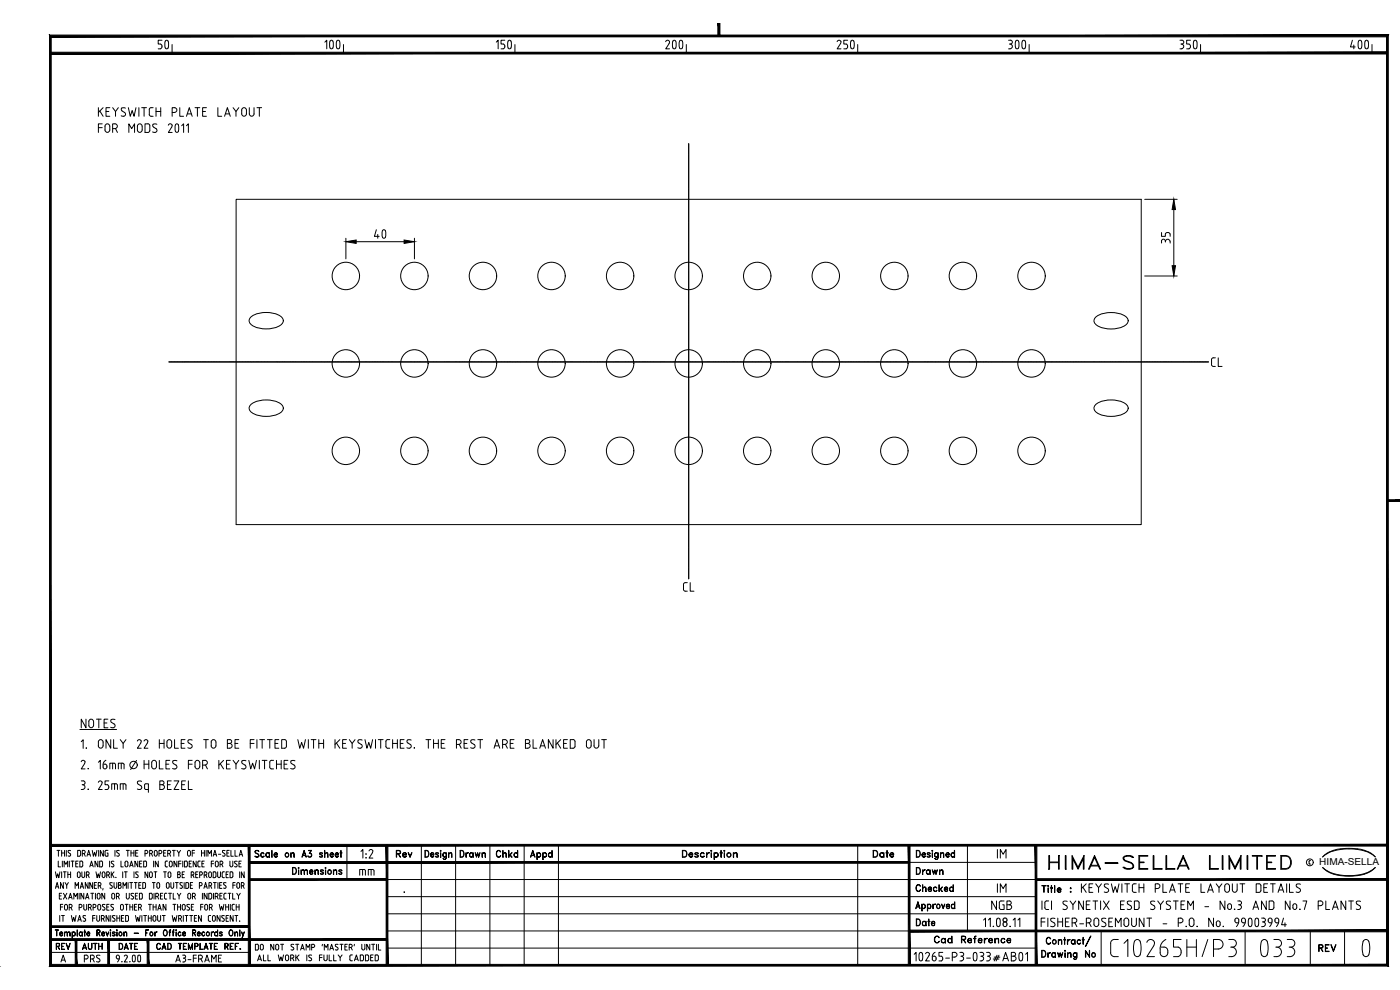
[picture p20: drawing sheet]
<svg xmlns="http://www.w3.org/2000/svg" width="420mm" height="297mm" viewBox="0 0 420 297" stroke-linecap="round" stroke-linejoin="round" font-family="sans-serif">
<defs><g id="words">
<g font-size="11.9">
<text x="42.3" y="18.3">50</text>
<text x="92.1" y="18.3">100</text>
<text x="145.3" y="18.3">150</text>
<text x="194.7" y="18.3">200</text>
<text x="248.4" y="18.3">250</text>
<text x="297.7" y="18.3">300</text>
<text x="351" y="18.3">350</text>
<text x="400.8" y="18.3">400</text>
<text x="107.6" y="75.1">40</text>
</g>
<text font-size="7.9" x="314" y="262.1">HIMA-SELLA LIMITED</text>
<g font-size="6.2">
<text x="28.6" y="225.8">ONLY 22 HOLES TO BE FITTED WITH KEYSWITCHES. THE REST ARE BLANKED OUT</text>
<text x="22.9" y="231.8">2.</text>
<text x="28.6" y="232.1">16mm HOLES FOR KEYSWITCHES</text>
<text x="323.5" y="269.2">KEYSWITCH PLATE LAYOUT DETAILS</text>
</g>
<g font-size="5.7">
<text x="28.6" y="36">KEYSWITCH PLATE LAYOUT</text>
<text x="352.4" y="74.4" transform="rotate(-90 352.4 74.4)">35</text>
<text x="362.7" y="111.1">CL</text>
<text x="204.3" y="178.5">CL</text>
<text x="23.3" y="238.1">3.</text>
<text x="158.4" y="258.9">Appd</text>
<text x="298.4" y="258.6">IM</text>
<text x="298.4" y="268.8">IM</text>
<text x="296.7" y="274.1">NGB</text>
<text x="311.9" y="274.1">ICI SYNETIX ESD SYSTEM - No.3 AND No.7 PLANTS</text>
</g>
<g font-size="5.3">
<text x="118.2" y="258.6">Rev</text>
<text x="137.2" y="258.6">Drawn</text>
<text x="148.2" y="258.6">Chkd</text>
<text x="261.1" y="258.6">Date</text>
<text x="274.1" y="263.5">Drawn</text>
<text x="274.1" y="268.8">Checked</text>
<text x="274.1" y="279">Date</text>
<text x="394.8" y="286.8">REV</text>
<text x="24.3" y="290">PRS</text>
<text x="51.9" y="290">A3-FRAME</text>
</g>
<g font-size="4.9">
<text x="106.9" y="263.9">mm</text>
<text x="15.9" y="286.1">REV</text>
<text x="24" y="286.1">AUTH</text>
<text x="34.9" y="286.1">DATE</text>
<text x="279.4" y="284">Cad Reference</text>
</g>
<text font-size="4.4" x="27.2" y="225.8" transform="rotate(-90 27.2 225.8)">1.</text>
<text font-size="2.9" x="395.9" y="259.6">HIMA-SELLA</text>
<text font-size="2.6" x="120.3" y="268.8">.</text>
</g></defs>
<!-- layer: 00-DRG_FRAME -->
<g fill="none" stroke="#000" stroke-width=".3">
<path d="M17.1 255.2h.9M17.5 258.4v1.7h.7M17.5 255.2v1.7M18.5 255.2v1.7M18.5 255.9h.9M18.7 258.4v1.7M19.4 255.2v1.7M19.9 255.2v1.7M20.6 255.8l.4 .3a.45 .45 0 0 1 .1 .7 .45 .45 0 0 1-.7 0M20.8 258.4v1.7M21.2 255.2h-.7l.1 .6M21.3 258.4h.9"/>
<path d="M21.8 258.4v1.7M22.7 259.2h.6M23.4 258.4h-.7v1.7h.7M23.8 255.1l.4 .4-.1 1.2-.8 .2v-1.7h.5M24.5 258.3l.3 .4v1.2l-.8 .2v-1.7h.5M24.7 256.1h.4M25.1 256.1l.4-.2v-.5l-.8-.2v1.7M25.2 256.1l.4 .8M26.1 256.9l.5-1.7 .6 1.7M26.3 256.4h.7M27.1 259.6h.7M27.7 255.2l.3 1.7 .4-1.2 .3 1.2 .4-1.7"/>
<path d="M29.4 258.4v1.7l-.9-1.7v1.7M29.6 255.2v1.7M30.4 258.3l.4 .4-.1 1.2-.8 .2v-1.7h.5M31 255.2v1.7l-.9-1.7v1.7M31.9 255.1l-.4 .4 .1 1.2 .8 .2v-1h-.3M31.9 255.2h.5M32.9 258.4v1.7M33.6 259l.4 .3M34 259.3a.45 .45 0 0 1 .1 .7 .45 .45 0 0 1-.7 0M34.2 258.5l-.7-.1 .1 .6M34.5 255.2v1.7M35 256.8l.4 .1"/>
<path d="M35.8 255.2h-.5l-.3 .2 .1 .3 .7 .7-.3 .5M36.3 258.4v1.7h.7M37.5 259.6a.44 .44 0 0 0 .4 .5 .44 .44 0 0 0 .5-.5M37.9 255.2h.9M38.4 255.2v1.7M38.4 258.8a.44 .44 0 0 0-.5-.4 .44 .44 0 0 0-.4 .4v.8M38.4 258.9v.7M39.1 259.6h.7M39.3 255.2v1.7M39.3 255.9h.9M40.2 255.2v1.7M40.7 255.9h.5"/>
<path d="M41.4 258.4v1.7l-.9-1.7v1.7M41.4 255.2h-.7v1.7h.7M41.9 259.2h.5M42.6 258.4h-.7v1.7h.7M43.5 256.1h.4M43.6 258.3l.4 .4-.1 1.2-.8 .2v-1.7h.5M43.9 256.1l.4-.2v-.5l-.8-.2v1.7M44.9 256.1h.4M45.3 256.1l.4-.2v-.5l-.8-.2v1.7M45.4 256.1l.4 .8M46.1 258.4v1.7M46.5 255.2a.46 .46 0 0 1 .7 .4v.8a.44 .44 0 0 1-.5 .5 .44 .44 0 0 1-.4-.5z"/>
<path d="M47.5 258.4v1.7l-.9-1.7v1.7M47.7 256.1h.5M48.1 256.1l.4-.2v-.5l-.8-.2v1.7M49.1 255.9h.5M49.8 255.2h-.7v1.7h.7M49.9 258.3l-.3 .2v1.2l.3 .4M49.9 258.4h.4M50.3 256.1h.5M50.8 256.1l.3-.2v-.5l-.8-.2v1.7M50.8 259.6a.44 .44 0 0 0 .4 .5 .44 .44 0 0 0 .5-.5M50.8 259.6v-.8a.44 .44 0 0 1 .4-.4 .44 .44 0 0 1 .5 .4v.8M50.9 256.1l.3 .8"/>
<path d="M51.7 255.2h.9M52.2 255.2v1.7M53.1 258.4v1.7l-.9-1.7v1.7M53.1 255.2l.6 .7v1M53.6 259.2h.7M54.2 255.2l-.5 .7M54.3 258.4h-.7v1.7M54.8 258.4v1.7M55.9 258.3l.3 .4M55.9 258.4h-.5v1.7l.6-.1 .2-.3M56.2 258.7v1M56.5 255.2l.6 .2 .1 1a.44 .44 0 0 1-.5 .5 .44 .44 0 0 1-.4-.5z"/>
<path d="M56.8 259.2h.5M57.5 258.4h-.7v1.7h.7M57.7 255.9h.7M58.4 255.2h-.7v1.7M58.9 258.4v1.7l-.9-1.7v1.7M59.4 259.7l.1 .3 .6 .1M59.4 258.7v1M59.7 258.3l-.3 .4M59.7 258.4h.4M60.5 255.2v1.7M60.5 255.9h.8M60.6 259.2h.5"/>
<path d="M61.3 258.4h-.7v1.7h.7M61.3 255.2v1.7M61.9 255.2v1.7M62.4 256.9v-1.7l.5 .9 .6-.9v1.7M63.4 259.2h.7M64 256.9l.5-1.7 .5 1.7M64.1 258.4h-.7v1.7M64.2 256.4h.7M64.6 259.6a.44 .44 0 0 0 .5 .5 .44 .44 0 0 0 .4-.5M64.6 259.6v-.8a.44 .44 0 0 1 .5-.4 .44 .44 0 0 1 .4 .4v.8M65.6 256.3h.7M66 259.3h.5"/>
<path d="M66.5 259.3l.3-.2v-.5l-.8-.2v1.7M66.5 259.3l.4 .8M67.5 255.2h-.4l-.3 .2v.3l.6 .4a.45 .45 0 0 1 0 .7 .45 .45 0 0 1-.6 0M68.1 255.9h.5M68.8 255.2h-.7v1.7h.7M69 259.6a.44 .44 0 0 0 .4 .5 .44 .44 0 0 0 .5-.5M69 258.4v1.2M69.3 255.2v1.7h.7M69.9 258.4v1.2M70.5 255.2v1.7h.7M70.6 259l.4 .3M71 259.3a.45 .45 0 0 1 .1 .7 .45 .45 0 0 1-.7 0"/>
<path d="M71.2 258.5l-.7-.1 .1 .6M71.7 259.2h.5M71.8 256.9l.5-1.7 .5 1.7M71.9 256.4h.7M72.4 258.4h-.7v1.7h.7M76.7 255.2h.6l.4 .2-.4-.2-.7 .2 .1 .4 .8 .4 .2 .4v.3l-.4 .3-.8-.3 .4 .2 .7-.2-.1-.6-.9-.5zM78.5 255.9l.4-.1 .3 .4-.1-.2a.54 .54 0 0 0-.8 .5 .54 .54 0 0 0 .8 .5l.1-.1a.64 .64 0 0 1-1 0 .64 .64 0 0 1 .3-1zM80 255.9l.5-.1 .3 .3-.3-.2a.58 .58 0 0 0-.7 .6 .58 .58 0 0 0 .7 .6l.3-.2a.64 .64 0 0 1-1 0 .64 .64 0 0 1 .2-1zM80.8 255.8l.1 1.4zM81.6 255.2v2zM82.3 256.4h.9l-.1-.4a.54 .54 0 0 0-.8 .5 .54 .54 0 0 0 .8 .5l.2-.1a.59 .59 0 0 1-.9 .1 .59 .59 0 0 1-.1-.8 .59 .59 0 0 1 .9-.2l.1 .5h-1M87.3 255.8l.1 1.4z"/>
<path d="M87.6 255.9h.6l.1 1.3-.2-1.2-.3-.1-.4 .3zM90.8 256.7h1M90.8 256.6h.9M91.3 255.2l.6 2-.6-1.8-.7 1.8zM92.5 256.9l.2 .2M92.9 255.9a.64 .64 0 0 1 .6 1 .64 .64 0 0 1-1.1-.1l.2 .2a.62 .62 0 0 0 .9-.3M93.2 256l.3 .5-.3 .6M93.4 255.2h-.8h.9l-.6 .8M93.4 255.2l-.6 .8 .5 .1 .2 .3M96 257h.7M96 256.2l.8 .6-.3 .4-.6-.3 .2 .2M96 256h.7"/>
<path d="M96.1 255.9v.4M96.6 255.9l.2 .2-.3-.3-.6 .3 .8 .6M96.6 256.6v.5M97.4 255.2l.1 2zM97.7 255.9h.6l.1 1.3-.1-1.2-.4-.1-.4 .3zM99.1 256.4h.9l-.1-.4a.54 .54 0 0 0-.8 .5 .54 .54 0 0 0 .8 .5l.2-.1a.59 .59 0 0 1-.9 .1 .59 .59 0 0 1 0-.9 .59 .59 0 0 1 .8-.1l.1 .5h-1M100.6 256.4h.9l-.1-.4a.54 .54 0 0 0-.8 .5 .54 .54 0 0 0 .8 .5l.2-.1a.59 .59 0 0 1-.8 .1 .59 .59 0 0 1-.1-.9 .59 .59 0 0 1 .8-.1l.1 .5h-1M102 255.8l.6 .1zM102.3 255.2l.1 2zM104.1 253.6v10.3M126.4 253.6v36M127.6 255.2a1.04 1.04 0 0 1 1.1 1 1.04 1.04 0 0 1-1.1 1z"/>
<path d="M127.6 255.2a.94 .94 0 0 1 1.1 1 .94 .94 0 0 1-1.1 .9zM129.3 256.4h.8l-.1-.4a.55 .55 0 0 0-.7 .5 .55 .55 0 0 0 .7 .5l.2-.1a.59 .59 0 0 1-.8 0 .59 .59 0 0 1-.1-.8 .59 .59 0 0 1 .8-.1l.1 .5h-.9M130.8 257h.8M130.8 256.2l.8 .6-.3 .4-.6-.3 .2 .2M130.8 256h.8M130.9 255.9v.4M131.5 255.9l.1 .2-.3-.3-.6 .3 .9 .6M131.5 256.6v.5M132.2 255.2l.1 .2zM132.2 255.2h.1M132.2 255.8l.1 1.4zM133.1 255.9l.4-.1 .4 .3-.4-.2a.58 .58 0 0 0-.5 .6 .58 .58 0 0 0 .5 .6l.4-.2a.64 .64 0 0 1-1 0 .64 .64 0 0 1 .2-1z"/>
<path d="M133.9 255.8l.1 1.5-.3 .5-.4 .1-.3-.3 .5 .2 .4-.5zM134.6 255.8l.1 1.4zM135 255.9h.6v1.3l-.1-1.2-.4-.1-.4 .3zM136.7 253.6v36M147 253.6v36M157.3 253.6v36M167.6 253.6v36M204.8 255.2h.7a1.1 1.1 0 0 1 .7 1 1.1 1.1 0 0 1-.7 1h-.7zM204.9 255.2a.98 .98 0 0 1 1.1 .7 .98 .98 0 0 1-.5 1.2h-.6zM206.8 256.4h1l-.1-.4a.56 .56 0 0 0-.8 .1 .56 .56 0 0 0 .1 .8 .56 .56 0 0 0 .8-.1 .65 .65 0 0 1-1.1 0 .65 .65 0 0 1 .5-1l.6 .2 .1 .5h-1.1M208.6 257h.9M208.6 256.2l1 .6-.4 .4-.7-.3 .2 .2"/>
<path d="M208.6 256h.9M208.7 255.9v.4M209.4 255.9l.2 .2-.4-.3-.7 .3 1 .6M209.4 256.6v.5M210.3 256.1l.4-.3 .5 .1 .1 .3-.1-.2a.56 .56 0 0 0-.8 .1 .56 .56 0 0 0 .1 .8 .56 .56 0 0 0 .8-.1 .57 .57 0 0 1-.8 .4 .57 .57 0 0 1-.3-.8zM212 255.8l.1 1.4zM212.2 256.1l.7-.3-.8 .6zM213.3 255.2l.3 .1-.2 .1zM213.4 255.2h.1M213.4 255.8l.1 1.4zM214.3 255.8l.1 2.1zM214.4 256.1a.65 .65 0 0 1 1-.1 .65 .65 0 0 1 0 1 .65 .65 0 0 1-1-.1l.4 .2a.59 .59 0 0 0 .7-.6 .59 .59 0 0 0-.7-.6z"/>
<path d="M216 255.8l.7 .1zM216.3 255.2l.2 2zM217.2 255.2l.3 .1-.2 .1zM217.3 255.2h.1M217.3 255.8l.1 1.4zM220.1 255.8l.1 1.4zM220.2 256.2l.5-.4 .4 .1 .2 1.3-.2-1.2-.4-.1zM257.4 253.6v36M272.9 258.7h38M275 255.2a1.04 1.04 0 0 1 1.2 1 1.04 1.04 0 0 1-1.2 1zM275.1 255.2a.94 .94 0 0 1 1 1 .94 .94 0 0 1-1 .9zM276.8 256.4h.8v-.4a.55 .55 0 0 0-.8 .5 .55 .55 0 0 0 .8 .5l.1-.1a.6 .6 0 0 1-.8 .1 .6 .6 0 0 1-.1-.9 .6 .6 0 0 1 .8-.1l.1 .5h-.9"/>
<path d="M278.3 257h.8M278.3 256.2l.9 .6-.4 .4-.6-.3 .2 .2M278.3 256h.8M278.4 255.9v.4M279 255.9l.2 .2-.4-.3-.6 .3 .9 .6M279 256.6v.5M279.7 255.2l.2 .1-.1 .1zM279.8 255.2h.1M279.8 255.8v1.4zM280.7 255.9l.4-.1 .4 .3-.4-.2a.58 .58 0 0 0-.6 .6 .58 .58 0 0 0 .6 .6l.4-.2a.64 .64 0 0 1-1 0 .64 .64 0 0 1 .2-1zM281.5 255.8l.1 1.5-.3 .5-.4 .1-.4-.3 .6 .2 .4-.5zM282.2 255.8l.1 1.4z"/>
<path d="M282.6 255.9h.6l.1 1.3-.2-1.2-.4-.1-.4 .3zM284 256.4h.8l-.1-.4a.55 .55 0 0 0-.8 .5 .55 .55 0 0 0 .8 .5l.2-.1a.59 .59 0 0 1-.8 0 .59 .59 0 0 1-.1-.8 .59 .59 0 0 1 .8-.1l.1 .5h-.9M285.6 255.9l.5-.1 .3 .3-.3-.2a.58 .58 0 0 0-.6 .6 .58 .58 0 0 0 .6 .6l.3-.2a.64 .64 0 0 1-1 0 .64 .64 0 0 1 .2-1zM286.4 255.2l.1 2zM290.3 253.6v25.7M393.3 258.2l-.4 .3v.7l.4 .1M400 255.4l-1.6 .6-1.5 1.1 1.4-1.1M400 255.4a18.2 18.2 0 0 1 9.7 0M402.4 254.7l-1.7 .3-2.4 1M402.4 254.7h4.9M407.3 254.7l1.7 .3 2.4 1M409.7 255.4l1.6 .6 1.4 1.1-1.3-1.1"/>
<path d="M16.6 279l.9 .1zM16.6 261.6l.4 1.7 .3-1.1 .4 1.1 .3-1.7M16.6 266.6l.5-1.8 .6 1.8M16.8 266.1h.7M17 279.1l.1 1.7zM17.8 268.8h.5M17.9 274.7v1.7M18.1 272.1h.7M18.5 274.7h.8M18.5 261.6v1.7M18.5 268h-.7v1.8h.7M18.8 271.3h-.7v1.8"/>
<path d="M18.9 274.7v1.7M19 264.8v1.8l-.8-1.8v1.8M19 261.6h.9M19 268l1.1 1.8M19.2 260.1v-1.7l.6 .9 .5-.9v1.7M19.3 279.6l.1 1.2zM19.4 261.6v1.7M19.5 264.8l.5 .8v1M19.6 271.4a.46 .46 0 0 1 .7 .4l-.1 .8a.44 .44 0 0 1-.4 .5 .44 .44 0 0 1-.4-.5zM19.6 279.7h.6v1.1l-.1-1-.3-.1-.4 .3zM20.1 268l-1.1 1.8M20.4 261.6v1.7"/>
<path d="M20.4 262.4h.8M20.4 279.7h.6v1.1l-.1-1-.3-.1-.4 .3zM20.5 264.8l-.5 .8M20.6 269.8l.5-1.8 .6 1.8M20.8 269.3h.7M20.8 272.3h.4M21.2 261.6v1.7M21.2 272.3l.4-.2v-.5l-.8-.3v1.8M21.3 272.3l.4 .8M21.4 274.7l.4 1.7 .3-1.1 .4 1.1 .3-1.7M21.6 279.6l.1 1.9zM21.9 279.7a.54 .54 0 0 1 .7 .6 .54 .54 0 0 1-.9 .3l.3 .1a.53 .53 0 0 0 .6-.5 .53 .53 0 0 0-.6-.5l-.3 .2z"/>
<path d="M22.2 269.8v-1.8l.5 1 .5-1v1.8M22.5 266.6v-1.8l.6 1 .5-1v1.8M23.1 279l.1 1.8zM23.3 276.4l.6-1.7 .5 1.7M23.5 276h.7M23.7 268v1.8M23.7 272.3h.5M24 279.7l.3-.1 .3 .3-.3-.2a.53 .53 0 0 0-.5 .5 .53 .53 0 0 0 .5 .5l.3-.1a.58 .58 0 0 1-.9 0 .58 .58 0 0 1 .3-.9zM24 262.1v-.3a.39 .39 0 0 0-.4-.2 .39 .39 0 0 0-.3 .2v1.3a.39 .39 0 0 0 .3 .2 .39 .39 0 0 0 .4-.2v-.3M24.1 266.6l.5-1.8 .5 1.8M24.1 262.1v.8M24.2 272.3l.4-.2v-.5l-.9-.3v1.8"/>
<path d="M24.2 266.1h.7M24.6 261.6v1.5a.39 .39 0 0 0 .4 .2 .39 .39 0 0 0 .3-.2l.1-1.5M24.6 279.6l.1 1.2zM25.1 275.4l.4 .3M25.1 268v1.8l-.8-1.8v1.8M25.1 271.3v1.3a.44 .44 0 0 0 .5 .5 .44 .44 0 0 0 .4-.5v-1.3M25.2 279.6l.5 .1zM25.4 279l.1 1.8zM25.5 275.7a.45 .45 0 0 1 .1 .6 .45 .45 0 0 1-.7 0M25.7 269.8l.5-1.8 .5 1.8M25.7 274.8h-.7l.1 .6M25.8 269.3h.7"/>
<path d="M25.9 262.6l.8-.3-.1-.7h-.7v1.7M26.4 264.8v1.8l-.8-1.8v1.8M26.4 262.6l.4 .7M26.5 272.3h.5M26.9 260.1l.6-1.7 .5 1.7M27 272.3l.4-.2v-.5l-.9-.3v1.8M27.1 272.3l.3 .8M27.2 268h.9M27.7 268v1.8M27.8 264.8v1.8l-.9-1.8v1.8M27.8 275.5h.7M27.9 272.3h.5"/>
<path d="M28.3 265.6h.5M28.4 272.3l.3-.2v-.5l-.8-.3v1.8M28.5 274.7h-.7v1.7M28.6 268v1.8M28.8 261.6l.3 1.7 .4-1.1 .3 1.1 .4-1.7M29 264.8h-.7v1.8h.7M29 274.7v1.2a.44 .44 0 0 0 .5 .5 .44 .44 0 0 0 .4-.5M29.1 279.9l.8-.1v-.6l-.8-.1v1.7v-1.8l.8 .1v.8l-.8 .1M29.4 268.1l.6 .2v1a.44 .44 0 0 1-.4 .5 .44 .44 0 0 1-.4-.5zM29.5 265.8h.4M29.5 280l.5 .8-.4-.8M29.6 271.4a.46 .46 0 0 1 .6 .4v.8a.44 .44 0 0 1-.4 .5 .44 .44 0 0 1-.5-.5z"/>
<path d="M29.9 264.8l.4 .5-.4 .5M29.9 264.8h-.4v1.8M29.9 274.7v1.3M30 265.8l.3 .8M30.4 275.7h.5M30.9 274.7l.4 .5-.4 .4M30.9 261.6l.5 .2v1.3a.39 .39 0 0 1-.3 .2 .39 .39 0 0 1-.4-.2v-1zM30.9 274.7h-.5v1.7M30.9 266.6l-.1 .4M30.9 272l.4 .3M31 275.7l.3 .7M31.3 272.3a.45 .45 0 0 1 .1 .7 .45 .45 0 0 1-.7 0"/>
<path d="M31.4 268v1.8l-.8-1.8v1.8M31.5 271.4h-.7l.1 .6M31.8 279.6l.4 1.1 .5-1.1-.5 1.2zM32 262.6l.8-.3-.2-.7h-.6v1.7M32 272.1h.6M32.5 262.6l.4 .7M32.7 274.7v1.7l-.9-1.7v1.7M32.7 271.3h-.7v1.8h.7M33 264.9h.7M33 264.9l.1 .6M33.1 279l.1 .3zM33.1 279.1h.1"/>
<path d="M33.1 279.6l.1 1.2zM33.1 265.5l.4 .3a.44 .44 0 0 1 .1 .6 .44 .44 0 0 1-.6 0M33.2 274.7v1.7M33.4 261.6v1.7M33.4 272l.5 .3M33.6 262.3l.6 1M33.8 279.8h.7M33.8 280l.7 .6-.3 .2-.5-.2M33.9 279.7v.3M33.9 272.3a.45 .45 0 0 1 0 .7 .45 .45 0 0 1-.6 0M34.1 271.4h-.7v.6M34.2 264.8l.1 1.5a.39 .39 0 0 0 .3 .2 .39 .39 0 0 0 .4-.2l.1-1.5"/>
<path d="M34.2 261.6l-.8 1M34.4 279.7l.1 .2-.3-.3-.5 .3 .8 .5M34.4 268.5a.43 .43 0 0 0-.3-.5 .43 .43 0 0 0-.5 .3l-.1 1a.44 .44 0 0 0 .5 .5 .44 .44 0 0 0 .4-.5M34.4 268.5v.8M34.5 274.8l-.4-.1-.3 .2v.3l.6 .5a.45 .45 0 0 1 0 .6 .45 .45 0 0 1-.7 0M34.8 263.3h.1M34.9 269l.8-.3-.1-.6-.7-.1v1.8M35.1 279v.3zM35.1 279.1h.1M35.1 279.6v1.2zM35.1 274.7v1.7M35.1 275.5h.8"/>
<path d="M35.5 269l.3 .8M35.6 265.6h.4M35.9 274.7v1.7M36 264.8l.3 .4-.3 .4 .4 .5-.4 .4M36 264.8h-.4v1.8h.4M36.5 275.5h.5M36.8 261.6v1.7M36.9 266.6v-1.8l.5 1 .5-1v1.8M37 271.8a.43 .43 0 0 0-.3-.4 .43 .43 0 0 0-.5 .2v1a.44 .44 0 0 0 .4 .5 .44 .44 0 0 0 .4-.5M37 271.8v.8M37.1 279.6l.1 1.2zM37.2 274.7h-.7v1.7h.7"/>
<path d="M37.3 261.6h.9M37.5 279.7h.5l.1 1.1-.2-1-.3-.1-.4 .3zM37.6 271.3h.8M37.8 261.6v1.7M37.9 268v1.3a.44 .44 0 0 0 .4 .5 .44 .44 0 0 0 .5-.5v-1.3M38 271.3v1.8M38.2 274.7l.4 .4-.1 1.1-.3 .2M38.2 274.7h-.5v1.7h.5M38.4 264.8v1.8M38.9 260.1l.5-1.7 .6 1.7M38.9 264.8h.9M39 271.3v1.8"/>
<path d="M39 272.1h.8M39.4 264.8v1.8M39.4 268.1v.5l.5 .4a.45 .45 0 0 1 .1 .6 .45 .45 0 0 1-.7 0M39.4 268.1h.7M39.8 271.3v1.8M40.2 261.6v1.7M40.2 280h1.3zM40.3 264.8h.8M40.4 272.1h.5M40.6 268.8h.5M40.7 274.7l.3 1.7 .4-1.1 .3 1.1 .4-1.7M40.7 263.2l.4 .1"/>
<path d="M40.7 264.8v1.8M40.8 261.7h.7M40.8 261.7l.1 .5M40.9 262.3l.6 .5-.4 .5M41.1 271.3h-.7v1.8h.7M41.3 268h-.7v1.8h.7M41.6 272.3h.4M41.7 265.6h.5M41.8 268l.9 .2-.2 1.5-.7 .1zM42 272.3l.4-.2v-.5l-.8-.3v1.8M42.1 272.3l.4 .8M42.3 264.8h-.6v1.8h.6"/>
<path d="M42.6 274.7v1.7M43.1 274.7h.9M43.3 266.5l.3-.2 .1-1.1-.2-.4h-.7v1.8h.5M43.6 274.7v1.7M43.7 279h.9l-.8 .1v1.7zM43.8 279.9h.4l-.4 .1M44.4 261.6v1.7l-.9-1.7v1.7M44.5 274.7v1.7M44.5 275.5h.9M44.6 271.3h.8M44.8 268l.8 .2-.1 1.5-.7 .1zM45 271.3v1.8"/>
<path d="M45.1 261.6l.5 .2v1.3a.39 .39 0 0 1-.3 .2 .39 .39 0 0 1-.4-.2v-1zM45.4 274.7v1.7M45.7 264.8h.9M45.9 275.2v.7a.44 .44 0 0 0 .4 .5 .44 .44 0 0 0 .5-.5M45.9 275.2a.44 .44 0 0 1 .4-.5 .44 .44 0 0 1 .5 .5M46 271.3v1.8M46 272.1h.8M46.1 264.8v1.8M46.2 268v1.8M46.2 261.6h.9M46.5 279.6v1.2zM46.7 261.6v1.7"/>
<path d="M46.7 269l.8-.3-.1-.6-.7-.1v1.8M46.8 279.7l.3-.1-.6 .5zM46.8 275.2v.8M46.8 271.3v1.8M47.3 269l.3 .8M47.3 274.7v1.2a.44 .44 0 0 0 .4 .5 .44 .44 0 0 0 .5-.5v-1.2M47.3 273.1l.6-1.8 .5 1.8M47.5 272.6h.7M47.9 265.3l-.1-.3a.39 .39 0 0 0-.3-.2 .39 .39 0 0 0-.4 .2v1.3a.39 .39 0 0 0 .4 .2 .39 .39 0 0 0 .3-.2l.1-.2M47.9 265.3v.8M48.2 268.8h.5M48.7 274.7h.9"/>
<path d="M48.9 268h-.7v1.8h.7M49.1 261.6h.8M49.1 274.7v1.7M49.3 279.1l.1-.1a.94 .94 0 0 1 .8 .9 .94 .94 0 0 1-.8 .9 1.21 1.21 0 0 1-.1-1.7zM49.3 279.2l.2-.1a.87 .87 0 0 1 .7 .8 .87 .87 0 0 1-.7 .8 1.08 1.08 0 0 1-.2-1.5zM49.5 261.6v1.7M49.8 271.3v1.8l-.9-1.8v1.8M49.9 260.1h.4M50.1 268l-.6 .1-.1 .3v1.2l.7 .2M50.1 264.9l.6 .1v1.3a.39 .39 0 0 1-.4 .2 .39 .39 0 0 1-.3-.2l-.1-1zM50.6 268h.9M50.7 279.6l.5 .1z"/>
<path d="M51 268v1.8M51 279.1l-.1 1.7v-1.5l.3-.3-.3 .2M51.3 262.1l-.1-.3a.39 .39 0 0 0-.3-.2 .39 .39 0 0 0-.4 .2v1.3a.39 .39 0 0 0 .4 .2 .39 .39 0 0 0 .3-.2l.1-.3M51.3 264.8v1.5a.39 .39 0 0 0 .4 .2 .39 .39 0 0 0 .4-.2v-1.5M51.3 262.1v.8M51.7 274.7l.3 1.7 .4-1.1 .3 1.1 .4-1.7M51.7 279.6l.5 .1zM51.9 271.3h.9M52 268v1.8h.7M52.1 279.1l-.2 1.7v-1.5l.4-.3-.3 .2M52.3 271.3v1.8M52.6 264.8h.9"/>
<path d="M52.7 279.1l.3 .1-.2 .1zM52.8 279.1h.1M52.8 279.6l.1 1.2zM53.1 264.8v1.8M53.2 268l.5 .8v1M53.3 271.3v1.8M53.3 272.1h.9M53.3 261.6l.7 .2v.4l-.3 .2 .4 .4-.4 .5h-.4zM53.3 262.4h.4M53.6 275.7l.8-.3-.2-.6-.6-.1v1.7M53.7 279.7l.3-.1 .3 .4-.1-.2a.45 .45 0 0 0-.6 .1 .45 .45 0 0 0 0 .6 .45 .45 0 0 0 .7 0v.1a.57 .57 0 0 1-.9 0 .57 .57 0 0 1 .3-.9zM54.1 264.9h.6"/>
<path d="M54.1 264.9v.5l.5 .4M54.1 275.7l.4 .7M54.2 271.3v1.8M54.3 268l-.6 .8M54.6 265.8a.44 .44 0 0 1 0 .6 .44 .44 0 0 1-.6 0M54.7 262.4h.5M54.9 271.4a.46 .46 0 0 1 .7 .4v.8a.44 .44 0 0 1-.5 .5 .44 .44 0 0 1-.4-.5zM55 274.7v1.7M55.3 264.8v1.8M55.4 261.6h-.7v1.7h.7M55.5 274.7h.9M56 274.7v1.7"/>
<path d="M56.1 273l.4 .1M56.3 272l.4 .3M56.6 268.1l.6 .2v1a.44 .44 0 0 1-.4 .5 .44 .44 0 0 1-.4-.5zM56.6 266.1l-.3 .4M56.6 265.2l-.2-.4h-.6v1.8h.5M56.6 265.2v1M56.7 272.3l.2 .5-.4 .3M56.9 271.4h-.7l.1 .6M56.9 274.7h.9M57.1 265.6h.5M57.4 274.7v1.7M57.4 262.6l.8-.3-.2-.7h-.6v1.7"/>
<path d="M57.4 272.1h.5M57.8 269l.8-.3-.2-.6-.6-.1v1.8M57.8 264.8h-.7v1.8h.7M57.8 279.9l.8-.1v-.6l-.8-.1v1.7v-1.8l.9 .2-.1 .7-.8 .1M57.9 262.6l.3 .7M58.1 271.3h-.7v1.8h.7M58.2 280l.5 .8-.4-.8M58.3 269l.3 .8M58.3 275.5h.6M58.7 262.4h.5M59 274.7h-.7v1.7h.7M59.4 261.6h-.7v1.7h.7"/>
<path d="M59.8 265.8l.8-.3-.1-.6-.7-.1v1.8M59.9 262.6l.8-.3-.2-.7h-.6v1.7M60.2 272.1h.7M60.4 274.7v1.7l-.8-1.7v1.7M60.7 268v1.8M60.8 279.7l.4-.1 .2 .4-.1-.2a.45 .45 0 0 0-.6 .1 .45 .45 0 0 0 0 .6 .45 .45 0 0 0 .7 0v.1a.58 .58 0 0 1-.9 0 .58 .58 0 0 1 .3-.9zM60.9 271.3h-.7v1.8M61.2 266.6l.5-1.8 .5 1.8M61.3 262.6l.7-.3-.1-.7h-.6v1.7M61.4 266.1h.6M61.8 262.6l.3 .7M62.1 268v1.8l-.8-1.8v1.8"/>
<path d="M62.3 271.8a.43 .43 0 0 0-.3-.4 .43 .43 0 0 0-.5 .2l-.1 1a.44 .44 0 0 0 .5 .5 .44 .44 0 0 0 .4-.5M62.3 271.8v.8M62.7 268l.8 .2-.2 1.5-.6 .1zM62.7 265.8l.8-.3-.2-.6-.6-.1v1.8M62.8 261.6l.6 .2v1.3a.39 .39 0 0 1-.4 .2 .39 .39 0 0 1-.3-.2l-.1-1zM62.8 272.3h.5M62.9 276.4h.3M63.2 265.8l.3 .8M63.2 274.7h-.5l-.2 .4 .1 1.1 .3 .2M63.3 272.3l.3-.2v-.5l-.8-.3v1.8M63.4 272.3l.3 .8M63.4 279.6l.1 1.2z"/>
<path d="M63.7 279.7l.4-.1-.6 .5zM63.8 275.2v.7a.44 .44 0 0 0 .4 .5 .44 .44 0 0 0 .4-.5v-.7M63.8 275.2a.44 .44 0 0 1 .4-.5 .44 .44 0 0 1 .4 .5M64.1 264.8h.8M64.1 268v1.8M64.5 264.8v1.8M64.6 269l.8-.3-.2-.6-.6-.1v1.8M64.6 279.7l.4-.1 .3 .3-.3-.2a.53 .53 0 0 0-.6 .5 .53 .53 0 0 0 .6 .5l.3-.1a.58 .58 0 0 1-.9 0 .58 .58 0 0 1 .2-.9zM64.8 262l-.2-.4h-.6v1.7h.6l.2-.4M64.8 262v.9M65.1 269l.4 .8M65.3 279v1.8z"/>
<path d="M65.3 261.6l.1 1.5a.39 .39 0 0 0 .3 .2 .39 .39 0 0 0 .4-.2l.1-1.5M65.4 264.8v1.8M65.8 271.3l.4 1.8 .3-1.2 .4 1.2 .3-1.8M65.9 265.6h.5M65.9 280l.8 .5-.3 .3-.5-.2 .1 .1M65.9 279.8h.7M66 268.8h.5M66 279.7v.3M66 274.7v1.7l-.8-1.7v1.7M66.5 279.7l.2 .2-.3-.3-.5 .3 .7 .5M66.6 264.8h-.7v1.8h.7M66.7 262.9l.1 .4h.6"/>
<path d="M66.7 262v.9M66.7 268h-.7v1.8h.7M66.7 275.4l.4 .3a.45 .45 0 0 1 .1 .6 .45 .45 0 0 1-.6 0M67.2 264.9h.6M67.2 264.9l.1 .6M67.3 265.5l.4 .3a.44 .44 0 0 1 0 .6 .44 .44 0 0 1-.6 0M67.3 274.8h-.7l.1 .6M67.4 261.6h-.6l-.1 .4M67.6 268l-.4 .4 .1 1.2 .3 .2M67.6 268h.3M67.6 269.8h.3M67.7 271.3v1.8"/>
<path d="M67.7 272.1h.9M67.9 262.4h.5M67.9 275.5h.5M68.4 268h.9M68.5 261.6h-.6v1.7h.6M68.6 274.7h-.7v1.7h.7M68.6 271.3v1.8M68.9 268v1.8M69 279.1l.2-.1a.95 .95 0 0 1 .7 .9 .95 .95 0 0 1-.7 .9 1.17 1.17 0 0 1-.2-1.7zM69 279.2l.2-.1a.87 .87 0 0 1 .7 .8 .87 .87 0 0 1-.7 .8l-.4-.6zM69.1 271.3v1.8M69.7 272.7l.1 .3 .6 .1"/>
<path d="M69.7 271.7v1M69.8 268v1.8h.7M69.9 262l-.2-.4h-.7v1.7h.7l.2-.4M69.9 262v.9M69.9 265.6h.7M70 274.7v1.7l-.9-1.7v1.7M70 271.3l-.3 .4M70 271.3h.4M70.4 279.6l.1 1.2zM70.5 274.7h.9M70.6 264.8h-.7v1.8M70.7 279.7h.6v1.1l-.1-1-.3-.1-.4 .3z"/>
<path d="M70.9 271.3v1.8M70.9 272.1h.9M70.9 274.7v1.7M71.1 268l.5 .8v1M71.8 271.3v1.8M71.9 265.3l-.1-.3a.39 .39 0 0 0-.3-.2 .39 .39 0 0 0-.4 .2v1.3a.39 .39 0 0 0 .4 .2 .39 .39 0 0 0 .3-.2l.1-.2M71.9 261.6v1.7M71.9 265.3v.8M71.9 279l.1 1.8zM72.1 268l-.5 .8M72.4 265.8l.8-.3-.1-.6-.7-.1v1.8M72.9 265.8l.4 .8"/>
<path d="M73.3 261.6v1.7l-.9-1.7v1.7M73.3 279.6l-.7 1.9zM87.8 260.3a1.05 1.05 0 0 1 1.2 1 1.05 1.05 0 0 1-1.2 1zM87.9 260.4a.94 .94 0 0 1 1 .9 .94 .94 0 0 1-1 .9zM89.6 260.3l.1 .3zM89.6 260.4h.1M89.6 261l.1 1.3zM90.3 261l.1 1.3zM90.7 261.1h.6l.1 1.2-.2-1.1-.4-.1-.4 .3zM91.6 261.1h.6l.1 1.2-.2-1.1-.3-.1-.4 .3zM93 261.6h.8l-.1-.4a.54 .54 0 0 0-.7 .4 .54 .54 0 0 0 .7 .5h.2a.59 .59 0 0 1-.8 0 .59 .59 0 0 1-.1-.8 .59 .59 0 0 1 .8-.1l.1 .4h-.9M94.5 261l.1 1.3z"/>
<path d="M94.8 261.1h.6l.1 1.2-.1-1.1-.4-.1-.4 .3zM96.2 262.1h.8M96.2 261.4l.9 .5-.4 .4-.6-.2 .2 .1M96.2 261.2h.8M96.3 261.1v.4M96.9 261.1l.2 .2-.4-.3-.5 .1-.1 .2 .9 .5M96.9 261.8v.4M97.7 260.3v.3zM97.7 260.4h.1M97.7 261v1.3zM100.1 261v1.3zM100.4 261.1h.6l.1 1.2-.2-1.1-.3-.1-.5 .3z"/>
<path d="M101.8 262.1h.7M101.8 261.4l.8 .5-.3 .4-.6-.2 .2 .1M101.8 261.2h.7M101.9 261.1v.4M102.4 261.1l.2 .2-.3-.3-.6 .3 .8 .5M102.4 261.8v.4M116.1 263.9h194.8M116.1 269h194.8M116.1 274.2h194.8M116.1 279.3h156.8M275 272.1h1M275.1 272h.8"/>
<path d="M275.5 270.6l.6 2-.6-1.7-.7 1.7zM276.6 271.3l.1 2zM276.9 271.4a.62 .62 0 0 1 .8 .5 .62 .62 0 0 1-.8 .6l-.2-.2 .4 .2a.58 .58 0 0 0 .6-.6 .58 .58 0 0 0-.6-.5l-.4 .2zM278.3 271.3l.1 2zM278.6 271.4a.6 .6 0 0 1 .8 .6 .6 .6 0 0 1-1 .3l.3 .2a.58 .58 0 0 0 .6-.6 .58 .58 0 0 0-.6-.5l-.3 .2zM280 271.3l.1 1.3zM280.3 271.4l.4-.1-.6 .6zM282.6 271.3l.5 1.1 .5-1.1-.5 1.3zM284.1 271.9h.8l-.1-.5a.55 .55 0 0 0-.8 .5 .55 .55 0 0 0 .8 .5l.2-.1a.59 .59 0 0 1-.8 .1 .59 .59 0 0 1-.1-.8 .59 .59 0 0 1 .8-.2l.1 .6h-.9M285.7 271.4l.5-.1 .3 .3-.3-.2a.58 .58 0 0 0-.6 .5 .58 .58 0 0 0 .6 .6l.3-.2a.63 .63 0 0 1-1 0 .63 .63 0 0 1 .2-.9zM286.5 270.6l.1 2zM312.7 265.7l1.2 .1z"/>
<path d="M313.2 265.8v1.9l.2-1.9M314.5 265.7l.1 .3zM314.5 265.8h.1M314.5 266.4l.1 1.3zM315.2 266.4l.7 .1zM315.5 265.7l.1 2zM316.5 265.7l.1 2zM317.4 267h.9v-.2a.55 .55 0 0 0-.8-.1 .55 .55 0 0 0 0 .8 .55 .55 0 0 0 .8-.1 .66 .66 0 0 1-.9 .1 .66 .66 0 0 1-.1-.9 .66 .66 0 0 1 .9-.1l.2 .6h-1M321.2 266.5l.2-.1 .1 .2zM321.2 267.6l.2-.2 .1 .2-.2 .1zM321.3 266.5h.1M330.5 279.3v10.3"/>
<path d="M373.7 279.3v10.3M393.2 279.3v10.3M398.3 261.4l-1.4-1.1 1.5 1 1.6 .7M398.3 261.4l.9 .5a15.9 15.9 0 0 0 9.4 .6l2.8-1.1M400 262.1a18.2 18.2 0 0 0 9.7 0M403.5 279.3v10.3M411.4 261.4l1.3-1.1-1.4 1-1.6 .7M.2 290.1h.1M15.1 285.8h59.7M18 280.1h.7l-.1-.3a.45 .45 0 0 0-.6 .1 .45 .45 0 0 0 .1 .6 .45 .45 0 0 0 .6 0l.1 .1a.53 .53 0 0 1-.7 0 .53 .53 0 0 1-.1-.7 .53 .53 0 0 1 .7-.1l.1 .4h-.8M18.3 288.6l.7-2 .7 2M18.5 288.1h.9"/>
<path d="M26.1 280.1h.8l-.1-.3a.45 .45 0 0 0-.6 .1 .45 .45 0 0 0 .1 .6 .45 .45 0 0 0 .6 0l.1 .1a.53 .53 0 0 1-.8 0 .53 .53 0 0 1 0-.7 .53 .53 0 0 1 .7-.1l.1 .4h-.9M30.6 280.1h.7l-.1-.3a.45 .45 0 0 0-.6 .1 .45 .45 0 0 0 .1 .6 .45 .45 0 0 0 .6 0l.1 .1a.53 .53 0 0 1-.7 0 .53 .53 0 0 1-.1-.7 .53 .53 0 0 1 .7-.1l.1 .4h-.8M34.4 280.3v.4M35.8 287.5l-.5 1.1M38.1 287.4l-.8 1.2h.9M39.8 286.8v1.6M40.5 286.8l.1 .5a1.03 1.03 0 0 1-.3 1.3l-.5-.2M41.4 286.8v1.6l.5 .2a1.3 1.3 0 0 0 .2-1.8M47.3 283.1l.5-.1 .4 .5a.57 .57 0 0 0-.7-.4 .57 .57 0 0 0-.4 .6v.5a.57 .57 0 0 0 .4 .6 .57 .57 0 0 0 .7-.4 .61 .61 0 0 1-.7 .5 .61 .61 0 0 1-.5-.7zM48.7 284.4h1M48.8 284.3h.8M49.2 283l.6 1.9-.6-1.6-.6 1.6z"/>
<path d="M50.3 283a.94 .94 0 0 1 1.2 .9 .94 .94 0 0 1-1.2 1zM50.4 283.1a.85 .85 0 0 1 1 .8 .85 .85 0 0 1-1 .9zM53.5 283l1 .1zM54 283.1v1.8l.1-1.8M54.8 280.1h.8l-.1-.3a.48 .48 0 0 0-.7 .4 .48 .48 0 0 0 .7 .5l.2-.1a.52 .52 0 0 1-.8 0 .52 .52 0 0 1 0-.7 .52 .52 0 0 1 .7-.1l.1 .4h-.9M55.1 284.8v-1.7l.9-.1h-1v1.9M56.5 283l.7 1.6 .6-1.6v1.9l-.1-1.4-.5 1.4-.6-1.4-.1 1.4zM58.5 283.9l.8-.1v-.6l-.8-.1-.1 1.8v-1.9l1 .2-.1 .7-.8 .1M59.3 280.1h.7l-.1-.3a.48 .48 0 0 0-.6 .4 .48 .48 0 0 0 .6 .5l.2-.1a.52 .52 0 0 1-.7 0 .52 .52 0 0 1-.1-.7 .52 .52 0 0 1 .7-.1l.1 .4h-.8M60 283l.1 1.8 .9 .1h-1zM61.8 283l.7 1.9-.7-1.6-.6 1.6zM62.8 283l1 .1z"/>
<path d="M63.3 283.1v1.8l.1-1.8M64.4 284.8v-1.7l.9-.1h-1v1.9M65.9 280.7h.7M66.5 280.3v.4M67.5 283.9l.8-.1v-.6l-.8-.1v1.8v-1.9l.9 .2-.1 .7-.8 .1M69.1 283.1l.9-.1h-.9v1.9h.9l-.9-.1M69.1 283.9h.5l-.5 .1M70.6 283h.9l-.8 .1v1.8zM70.7 283.9h.4l-.4 .1M72 284.7l.2 .1zM72.1 284.7h.1M72.9 280.7l-.4-1.1 .4 1.2"/>
<path d="M76.6 283.3l.9 .2 .1 1.2-.2 .3-.8 .1zM77.3 288.3l.6-1.8 .6 1.8M77.5 287.8h.8M78.3 283.4a.48 .48 0 0 1 .7 .4v.8a.46 .46 0 0 1-.4 .4 .46 .46 0 0 1-.5-.4zM79.1 286.5v1.8h.7M80.4 286.5v1.8h.8M82.2 283.3v1.8l-.9-1.8v1.8M82.9 283.4a.48 .48 0 0 1 .8 .4l-.1 .8a.46 .46 0 0 1-.4 .4 .46 .46 0 0 1-.5-.4zM83.5 286.5l.4 1.8 .4-1.2 .4 1.2 .4-1.8M84.2 283.3h.9M84.7 283.3v1.8M86.6 287a.48 .48 0 0 0-.5-.5 .48 .48 0 0 0-.4 .5v.8a.48 .48 0 0 0 .4 .5 .48 .48 0 0 0 .5-.5"/>
<path d="M86.6 287v.8M87.2 287.5h.5a.48 .48 0 0 0 .5-.5 .48 .48 0 0 0-.5-.5h-.5v1.8M87.5 284l.5 .3a.47 .47 0 0 1 0 .7 .47 .47 0 0 1-.7 0M87.8 287.5l.4 .8M88.2 283.4h-.8l.1 .6M88.7 283.3h1M88.8 286.5v1.8M89.1 287.2l.6 1.1M89.2 283.3v1.8M89.7 286.5l-.9 1M90.2 285.1l.6-1.8 .5 1.8M90.4 284.6h.7"/>
<path d="M91.9 285.1v-1.8l.5 1 .6-1v1.8M92.1 286.5v1.8M92.9 287.2l.4 .3a.48 .48 0 0 1 .1 .7 .48 .48 0 0 1-.7 0M93.5 286.6h-.8l.1 .6M93.5 284.3h.5a.48 .48 0 0 0 .4-.5 .48 .48 0 0 0-.4-.5h-.5v1.8M95.9 287.3h.7M96.6 286.5h-.7v1.8M96.8 283.3l-.1 .5M97.2 286.5v1.3a.48 .48 0 0 0 .5 .5 .48 .48 0 0 0 .5-.5M97.3 285.1v-1.8l.6 1 .5-1v1.8M98.2 286.5v1.3M98.8 286.5v1.8h.8"/>
<path d="M99 285.1l.5-1.8 .6 1.8M99.2 284.6h.7M100.1 286.5v1.8h.8M101.4 283.4l-.4-.1-.4 .2 .1 .4 .6 .4a.47 .47 0 0 1 0 .7 .47 .47 0 0 1-.7 0M101.5 286.5l.6 .8v1M102 283.3h1M102.5 283.3v1.8M102.7 286.5l-.6 .8M103.5 284.1h.6M104.2 283.3h-.7v1.8h.7M104.8 284.3h.5a.48 .48 0 0 0 .4-.5 .48 .48 0 0 0-.4-.5h-.5v1.8M105 287.9l.2 .3 .6 .1"/>
<path d="M105 286.9v1M105.3 284.3l.4 .8M105.8 286.5l-.6 .1-.2 .3M106.4 288.3l.6-1.8 .5 1.8M106.4 283.3l-.1 .5M106.6 287.8h.7M108.1 286.5l.9 .2 .1 1.2-.2 .3-.8 .1zM108.6 283.3v1.3a.46 .46 0 0 0 .4 .4 .46 .46 0 0 0 .5-.4v-1.3M110.2 286.5l.4 .4v1.2l-.4 .2M110.3 286.5h-.6v1.8h.6M111 283.3v1.8l-.9-1.8v1.8M111.2 287.3h.6"/>
<path d="M111.5 283.3h1M112 286.5h-.8v1.8h.8M112 283.3v1.8M113 283.3v1.8M113.5 286.9l-.2-.3-.7-.1v1.8l.7-.1 .2-.3M113.6 283.3v1.8h.7M113.6 286.9v1M116.1 284.5h194.8M312.6 285.1a1.06 1.06 0 0 1 1.3 1.1 1.06 1.06 0 0 1-1.3 1zM312.7 285.2a.94 .94 0 0 1 1.1 1 .94 .94 0 0 1-1.1 .9zM314.3 281.3l.6-.1 .4 .5a.65 .65 0 0 0-.7-.4 .65 .65 0 0 0-.5 .7v.5a.63 .63 0 0 0 .3 .6 .63 .63 0 0 0 .6 0l.3-.3a.68 .68 0 0 1-.8 .5 .68 .68 0 0 1-.5-.8l.1-.8zM314.5 285.8l.1 1.4z"/>
<path d="M314.8 285.9l.5-.1-.7 .6zM315.9 285.9l.4-.1 .4 .3-.4-.2a.59 .59 0 0 0-.6 .6 .59 .59 0 0 0 .6 .6l.4-.2a.65 .65 0 0 1-1 0 .65 .65 0 0 1 .2-1zM316.7 285.8l.1 1.4zM317.4 285.8l.4 1.1 .4-1.1 .3 1.1 .5-1.1-.5 1.4-.3-1.1-.4 1.1zM317.6 281.9l.1 1.4zM318 282h.6l.1 1.3-.2-1.2-.4-.1-.4 .3zM319.2 281.9l.6 .1zM319.5 281.2l.1 2.1zM319.6 285.1l.1 .3zM319.6 285.2h.1M319.6 285.8l.1 1.4zM320.3 281.9l.1 1.4z"/>
<path d="M320.4 285.8l.1 1.4zM320.7 282l.4-.1-.7 .6zM320.7 285.9h.7v1.3l-.1-1.2-.4-.1-.4 .3zM321.8 282l.4-.1 .3 .3-.3-.2a.59 .59 0 0 0-.6 .6 .59 .59 0 0 0 .6 .6l.3-.2a.65 .65 0 0 1-1 0 .65 .65 0 0 1 .3-1zM322.3 285.9l.5-.1 .3 .3-.3-.2a.59 .59 0 0 0-.6 .6 .59 .59 0 0 0 .6 .6l.3-.2a.65 .65 0 0 1-1 0 .65 .65 0 0 1 .2-1zM322.5 281.9l.1 1.4zM323.1 285.8l.1 1.5-.3 .5-.4 .1-.3-.3 .4 .2 .4-.2zM323.5 282l.5-.1 .2 .4-.1-.2a.52 .52 0 0 0-.7 .1 .52 .52 0 0 0 .1 .8 .52 .52 0 0 0 .7-.1l.1 .1a.66 .66 0 0 1-1 0 .66 .66 0 0 1 .2-1zM324.8 281.9l.6 .1zM325 281.2l.1 2.1zM325.8 285.1l1.1 1.8 .1-1.8v2.1l-1.1-1.8-.1 1.8zM327.3 280.8l-1.6 3.2z"/>
<circle cx="86.1" cy="256.5" r=".65"/>
<circle cx="86.1" cy="256.5" r=".57"/>
<circle cx="218.7" cy="256.5" r=".68"/>
<circle cx="218.8" cy="256.5" r=".6"/>
<circle cx="393.1" cy="258.7" r="1.03"/>
<circle cx="71.9" cy="276.4" r=".05"/>
<circle cx="98.9" cy="261.6" r=".58"/>
<circle cx="98.9" cy="261.6" r=".65"/>
<circle cx="281.6" cy="271.9" r=".57"/>
<circle cx="281.6" cy="271.9" r=".64"/>
<circle cx="36.1" cy="280.2" r=".58"/>
<circle cx="36.2" cy="280.2" r=".52"/>
<circle cx="36.6" cy="288.6" r=".05"/>
<circle cx="39" cy="288.6" r=".05"/>
<circle cx="45.4" cy="280.2" r=".58"/>
<circle cx="45.4" cy="280.2" r=".52"/>
<circle cx="62.4" cy="280.2" r=".51"/>
<circle cx="62.4" cy="280.2" r=".58"/>
<circle cx="316.4" cy="282.6" r=".65"/>
<circle cx="316.4" cy="282.6" r=".58"/>
<circle cx="328.2" cy="286.5" r=".65"/>
<circle cx="328.2" cy="286.5" r=".58"/>
</g>
<g fill="#000" stroke="#000" stroke-width=".3">
<path d="M15.1 15.7v.5l401.3-.5zM15.1 16.2l401.3-.5v.5z"/>
<path d="M416.4 150v.5l3.8-.5zM416.4 150.5l3.8-.5v.5z"/>
<path d="M74.8 259h198.1v-.5zM74.8 258.5h198.1l-198.1 .5z"/>
<path d="M272.6 253.6l.5 36v-36zM272.6 253.6l.5 36h-.5z"/>
<path d="M15.1 253.9h401.3v-.5zM15.1 253.4h401.3l-401.3 .5z"/>
<path d="M15.1 277.8v.5l59.7-.5zM15.1 278.3l59.7-.5v.5z"/>
<path d="M74.8 264.1h41.3v-.5zM74.8 263.6h41.3l-41.3 .5z"/>
<path d="M272.9 279.1v.5l143.5-.5zM272.9 279.6l143.5-.5v.5z"/>
<path d="M310.9 264.1h105.5v-.5zM310.9 263.6h105.5l-105.5 .5z"/>
<path d="M15.1 281.6v.6l59.7-.6zM15.1 282.2l59.7-.6v.6z"/>
<path d="M15.4 289.4l-.5 .5 401.2-.5zM14.9 289.9l401.2-.5 .5 .5zM416.1 11.1v278.3l.5 .5zM416.1 11.1l.5-.6v279.4zM15.4 11.1h400.7l.5-.6zM14.9 10.5h401.7l-401.2 .6zM14.9 10.5l.5 278.9v-278.3zM14.9 10.5l.5 278.9-.5 .5z"/>
<path d="M22.6 281.9v7.7h.5zM22.6 281.9h.5v7.7z"/>
<path d="M32.3 281.9v7.7h.6zM32.3 281.9h.6v7.7z"/>
<path d="M44.2 281.9v7.7h.5zM44.2 281.9h.5v7.7z"/>
<path d="M74.5 253.6v36h.6zM74.5 253.6h.6v36z"/>
<path d="M115.9 253.6v36h.5zM115.9 253.6h.5v36z"/>
<path d="M74.8 282.2h41.3v-.6zM74.8 281.6h41.3l-41.3 .6z"/>
<path d="M310.7 253.6v36h.5zM310.7 253.6h.5v36z"/>
</g>
<!-- layer: 02-TEXT -->
<g fill="none" stroke="#000" stroke-width=".3">
<path d="M29.5 38.3h1.2M30.7 37.2h-1.2v2.5M31.5 37.9v1.1a.71 .71 0 0 0 .7 .7 .71 .71 0 0 0 .7-.7l.1-1.1M33.8 38.6h.7a.71 .71 0 0 0 .7-.7 .71 .71 0 0 0-.7-.7h-.7v2.5M34.7 38.6l.5 1.1M38.7 39.7v-2.5l.8 1.4 .9-1.4v2.5M41.2 37.9v1.1a.71 .71 0 0 0 .7 .7 .71 .71 0 0 0 .8-.7M42.7 37.9v1.1M44.4 37.2h-.9v2.5h.9M45 37.7l-.1 1.7-.5 .3M45.8 39.6l.7 .1M46 37.3l-.1 .6 1.2 1.1-.1 .5-.5 .2"/>
<path d="M51.7 37.6l-1.2 2.1h1.2M52.7 37.4v2M52.7 39.4l.4 .3 .4-.3M53.5 37.4v2M54.5 37.7l.6-.5v2.5M56 37.7l.5-.5v2.5M24 218.9h11M25.8 215.8v2.6l-1.4-2.6v2.6M26.6 216.5a.71 .71 0 0 1 .8-.7 .71 .71 0 0 1 .7 .7M26.7 216.5l-.1 1.1a.71 .71 0 0 0 .8 .7 .71 .71 0 0 0 .7-.7v-1.1M29 215.8h1.4M29.7 215.8v2.6"/>
<path d="M31.2 216.9h.9M32.4 215.8h-1.2v2.6h1.2M33.5 216.8l.7 .4a.72 .72 0 0 1 .1 1.1 .72 .72 0 0 1-1.1-.1M34.5 215.9l-.3-.1a.6 .6 0 0 0-.8 .1 .6 .6 0 0 0 .1 .9M29.5 234.7l.6-.4 .6 .4M30.6 234.7l-.1 .6-1 1.6h1.2M31.5 236.9h.7M32.2 235.5l.4 .3 .1 .5M32.6 236.3l-.4 .6M32.7 234.3h-1.2v1.1h.7M34.4 235.2v1.7M35.2 235.6l-.2-.4h-1.5v1.7"/>
<path d="M35.2 235.6v1.3M36.1 236.9v-1.7h1.5l.2 .4v1.3M37 235.2v1.7M41.5 235.3l.7 .4a.72 .72 0 0 1 .1 1.1 .72 .72 0 0 1-1.1-.1M42.5 234.4l-.3-.1a.6 .6 0 0 0-.8 .1 .6 .6 0 0 0 .1 .9M43.4 236.4l.2 .4 .9 .1M43.4 236.5v-1.1l1.1-.2v2.5M48 235.4h.7M48.7 234.3a.58 .58 0 0 1 .5 .6 .58 .58 0 0 1-.5 .5 .71 .71 0 0 1 .7 .8 .71 .71 0 0 1-.7 .7M48.7 234.3h-.7v2.6h.7M50.2 235.4h.9M51.4 234.3h-1.2v2.6h1.2"/>
<path d="M52.2 234.3h1.5l-1.5 2.6h1.5M54.5 235.4h.9M55.7 234.3h-1.2v2.6h1.2M56.5 234.3v2.6h1.2M295.2 276l.6-.5v2.5M296.6 276l.6-.5v2.5M299.2 275.7a1.8 1.8 0 0 0 .4 2.3 1.8 1.8 0 0 0 .5-2.3M301 277.2a.66 .66 0 0 1 1-.4 .66 .66 0 0 1 .2 1 .66 .66 0 0 1-1 .1l-.2-.5M301.1 275.9v.3M301.1 277.2v.3M302.2 275.9a.6 .6 0 0 1-.5 .7 .6 .6 0 0 1-.7-.4M304.1 276l.5-.5v2.5"/>
<path d="M305.5 276l.6-.5v2.5M378.7 282.2l.7-.3 .6 .1a4.9 4.9 0 0 1 0 4.9l-.8 .1a3.6 3.6 0 0 1-.8-4zM382.3 281.9h1.1a1.15 1.15 0 0 1 1.2 1.1 1.15 1.15 0 0 1-1.2 1.2M382.9 284.2a1.44 1.44 0 0 1 1.7 1.3 1.44 1.44 0 0 1-1.5 1.5h-.8M386.3 281.9h1.1a1.15 1.15 0 0 1 1.2 1.1 1.15 1.15 0 0 1-1.2 1.2M386.9 284.2a1.44 1.44 0 0 1 1.7 1.3 1.44 1.44 0 0 1-1.5 1.5h-.8M409.1 282.5a.92 .92 0 0 1 .8-.6 .92 .92 0 0 1 .9 .6l.3 2.4a1.83 1.83 0 0 1-.9 2.1l-.8-.1a5.1 5.1 0 0 1-.3-4.4"/>
<circle cx="298.1" cy="278" r=".07"/>
<circle cx="303.1" cy="278" r=".07"/>
</g>
<!-- layer: 0 -->
<g fill="none" stroke="#000" stroke-width=".3">
<path d="M108.3 255.5l.6-.6v2.6M110.7 255.3l.6-.4 .6 .4M111.8 255.9l-1 1.6h1.1M111.9 255.3l-.2 .6M312.5 276.6h1.1M313.6 275.5h-1.1v2.5M314.5 275.5v2.5M315.5 275.6l-.2 .5 .3 .3M315.6 276.5l.7 .4a.73 .73 0 0 1 .1 1 .73 .73 0 0 1-1.1 0M317.5 275.5v2.5M317.5 276.6h1.4M318.9 275.5v2.5"/>
<path d="M319.7 276.6h.9M320.9 275.5h-1.2v2.5h1.2M322.5 275.4a.71 .71 0 0 1 .7 .8 .71 .71 0 0 1-.7 .7h-.7M322.5 275.5h-.7v2.5M322.6 276.9l.6 1.1M324 277.2h1.2M326.7 275.4a.71 .71 0 0 1 .7 .8 .71 .71 0 0 1-.7 .7h-.7M326.7 275.5h-.7v2.5M326.9 276.9l.6 1.1M328.5 275.7l.5-.3 .5 .3a2.11 2.11 0 0 1 .2 1.9l-.7 .4-.6-.4-.1-1.4zM330.8 275.6l-.1 .6 .9 .7a.72 .72 0 0 1 .1 1 .72 .72 0 0 1-1.1 0M332.8 276.6h.8"/>
<path d="M333.9 275.5h-1.1v2.5h1.1M334.8 278v-2.5l.8 1.4 .9-1.4v2.5M337.5 275.7l.5-.3 .5 .3a2.11 2.11 0 0 1 .2 1.9l-.7 .4-.6-.4-.1-1.4zM339.6 275.5v1.8M341 275.5v1.8a.71 .71 0 0 1-.7 .7 .71 .71 0 0 1-.7-.7M343.3 275.5v2.5l-1.4-2.5v2.5M344.9 275.5v2.5M349 277.2h1.2M353.6 276.9h.7M354.3 275.4a.71 .71 0 0 1 .7 .8 .71 .71 0 0 1-.7 .7M354.3 275.5h-.7v2.5M357.1 275.7l.5-.3 .5 .3a2.11 2.11 0 0 1 .2 1.9l-.7 .4-.7-.4v-1.4z"/>
<path d="M364.2 275.5v2.5l-1.4-2.5v2.5M365.2 276.5l.4-.2a.96 .96 0 0 1 .2 1.7h-.4l-.3-.3zM370.6 276l.2 .7 .8 .2M371.8 276.6l-.8 1.4M371.8 276v.6M372.6 276l.2 .7 .8 .2M373.7 276.6l-.7 1.4M373.8 276v.6M374.7 275.7a1.8 1.8 0 0 0 .5 2.3l.4-.3M375.6 275.7v2M376.7 275.7a1.8 1.8 0 0 0 .5 2.3 1.8 1.8 0 0 0 .4-2.3M378.6 278h.5"/>
<path d="M378.9 276.6a.71 .71 0 0 1 .8 .6 .71 .71 0 0 1-.7 .8M379.2 275.4a.58 .58 0 0 1 .6 .6 .58 .58 0 0 1-.6 .6M380.6 276v.5l.6 .4M381.2 276.9h.4M381.7 276.6l-.7 1.4M381.8 276v.6M382.6 276l.2 .7 .8 .2M383.8 276.6l-.8 1.4M383.8 276v.6M385.2 275.5l-.6 2h1.5M385.6 276.9v1.1M274.4 286.3l.5-.5v2.5"/>
<path d="M276 285.9l.4-.1a1.7 1.7 0 0 1 0 2.5 1.76 1.76 0 0 1-.4-2.4zM277.8 286.2a.6 .6 0 0 1 .9-.4 .6 .6 0 0 1 .1 1l-1 1.5h1.1M279.8 287.2v.5a.61 .61 0 0 0 .7 .6 .61 .61 0 0 0 .4-.8M279.9 286.9h.7l.3 .6M280.6 285.7l-.5 .5-.3 1M282.9 287.5l-.2 .7-.9 .1M282.9 285.8h-1.1v1.1h.7l.4 .5M283.8 287.5h1.1M285.8 287.2h.7M286.5 285.7a.71 .71 0 0 1 .7 .7 .71 .71 0 0 1-.7 .8M286.5 285.8h-.7v2.5M288.1 285.8h.5"/>
<path d="M288.4 286.9a.76 .76 0 0 1 .8 .9 .76 .76 0 0 1-1.1 .5M288.6 285.7a.58 .58 0 0 1 .6 .6 .58 .58 0 0 1-.6 .6M290.1 287.5h1.1M292.3 285.9l.3-.1a1.71 1.71 0 0 1 .2 2.5h-.2a1.76 1.76 0 0 1-.3-2.4zM294.1 285.8h.6M294.4 286.9a.76 .76 0 0 1 .8 .9 .76 .76 0 0 1-1.1 .5M294.7 285.7a.58 .58 0 0 1 .5 .6 .58 .58 0 0 1-.5 .6M296.1 285.8h.6M296.4 286.9a.71 .71 0 0 1 .8 .6 .71 .71 0 0 1-.7 .8h-.4M296.6 285.7a.58 .58 0 0 1 .6 .6 .58 .58 0 0 1-.6 .6M298.1 287.7h1.7M298.4 287.2h1.7"/>
<path d="M299.2 286.6l-.8 1.7M299.8 286.6l-.9 1.7M300.9 288.3l.9-2.5 .9 2.5M301.2 287.6h1.2M303.5 286.9h.7M304.2 285.7a.58 .58 0 0 1 .6 .6 .58 .58 0 0 1-.6 .6M304.2 285.8h-.7v2.5h.7a.72 .72 0 0 0 .7-.7 .72 .72 0 0 0-.7-.7M305.9 286a1.8 1.8 0 0 0 .5 2.3 1.7 1.7 0 0 0 .1-2.5l-.6 .2M307.8 286.3l.6-.5v2.5M333.3 285.9l.2 .7 .6 .4h1.5M333.3 283v2.9M335.6 281.9h-1.5l-.6 .4-.2 .7"/>
<path d="M337.3 283l1.2-1.1v5.1M340.6 282.2l.7-.3 .5 .1a4.9 4.9 0 0 1 0 4.9l-.8 .1a3.6 3.6 0 0 1-.7-4zM344.2 282.7a1.19 1.19 0 0 1 1.7-.7 1.19 1.19 0 0 1 .3 1.9l-2 3.1h2.3M349.9 281.9a3.5 3.5 0 0 0-1.3 4.9 1.39 1.39 0 0 0 2-.9 1.39 1.39 0 0 0-1.3-1.8l-.8 .1M352.2 287h1.4M353.6 284.2a1.22 1.22 0 0 1 .9 1.1M354.5 285.9a1.22 1.22 0 0 1-.9 1.1M354.5 281.9h-2.3v2.3h1.4M354.5 285.3v.6M356.2 281.9v5.1M356.2 284.2h2.9M359.1 281.9v5.1"/>
<path d="M362.5 281.9l-1.7 5.1M364.2 284.7h1.4a1.43 1.43 0 0 0 1.5-1.4 1.43 1.43 0 0 0-1.5-1.4h-1.4v5.1M368.8 281.9h1.1a1.15 1.15 0 0 1 1.2 1.1 1.15 1.15 0 0 1-1.2 1.2M368.8 287h.8M369.3 284.2h.3M369.6 284.2a1.43 1.43 0 0 1 1.5 1.4 1.43 1.43 0 0 1-1.5 1.4"/>
<circle cx="109.8" cy="256.2" r=".07"/>
<circle cx="109.8" cy="257.4" r=".07"/>
<circle cx="356" cy="278" r=".07"/>
<circle cx="359.3" cy="278" r=".07"/>
<circle cx="367.1" cy="278" r=".07"/>
</g>
<!-- layer: 01-DRAW -->
<g fill="none" stroke="#000" stroke-width=".3">
<path d="M70.9 59.8h271.6v97.6h-271.6zM206.7 43.1v128.8M75.2 95.3a8.2 8.2 0 0 1 9.4 0 1.69 1.69 0 0 1-1.1 2.7 8.5 8.5 0 0 1-8.3-.8 1.34 1.34 0 0 1 0-1.9zM328.7 95.3a8.2 8.2 0 0 1 9.5 0 1.69 1.69 0 0 1-1.1 2.7 8.5 8.5 0 0 1-8.4-.8 1.34 1.34 0 0 1 0-1.9zM50.7 108.6h309.9M75.2 121.5a8.2 8.2 0 0 1 9.4 0 1.69 1.69 0 0 1-1.1 2.7 8.5 8.5 0 0 1-8.3-.8 1.34 1.34 0 0 1 0-1.9zM328.7 121.5a8.2 8.2 0 0 1 9.5 0 1.69 1.69 0 0 1-1.1 2.7 8.5 8.5 0 0 1-8.4-.8 1.34 1.34 0 0 1 0-1.9z"/>
<circle cx="103.8" cy="82.8" r="4.1"/>
<circle cx="124.4" cy="82.8" r="4.1"/>
<circle cx="144.9" cy="82.8" r="4.1"/>
<circle cx="165.5" cy="82.8" r="4.1"/>
<circle cx="186.1" cy="82.8" r="4.1"/>
<circle cx="206.7" cy="82.8" r="4.1"/>
<circle cx="227.3" cy="82.8" r="4.1"/>
<circle cx="247.8" cy="82.8" r="4.1"/>
<circle cx="268.4" cy="82.8" r="4.1"/>
<circle cx="289" cy="82.8" r="4.1"/>
<circle cx="309.6" cy="82.8" r="4.1"/>
<circle cx="103.8" cy="109" r="4.1"/>
<circle cx="124.4" cy="109" r="4.1"/>
<circle cx="144.9" cy="109" r="4.1"/>
<circle cx="165.5" cy="109" r="4.1"/>
<circle cx="186.1" cy="109" r="4.1"/>
<circle cx="206.7" cy="109" r="4.1"/>
<circle cx="227.3" cy="109" r="4.1"/>
<circle cx="247.8" cy="109" r="4.1"/>
<circle cx="268.4" cy="109" r="4.1"/>
<circle cx="289" cy="109" r="4.1"/>
<circle cx="309.6" cy="109" r="4.1"/>
<circle cx="103.8" cy="135.3" r="4.1"/>
<circle cx="124.4" cy="135.3" r="4.1"/>
<circle cx="144.9" cy="135.3" r="4.1"/>
<circle cx="165.5" cy="135.3" r="4.1"/>
<circle cx="186.1" cy="135.3" r="4.1"/>
<circle cx="206.7" cy="135.3" r="4.1"/>
<circle cx="227.3" cy="135.3" r="4.1"/>
<circle cx="247.8" cy="135.3" r="4.1"/>
<circle cx="268.4" cy="135.3" r="4.1"/>
<circle cx="289" cy="135.3" r="4.1"/>
<circle cx="309.6" cy="135.3" r="4.1"/>
</g>
<!-- layer: 03-DIM -->
<path d="M343.5 59.8h9.8M352.3 62.9v16.8M343.5 82.8h9.8" fill="none" stroke="#000" stroke-width=".3"/>
<path d="M352.3 59.8l.5 3.1h-1zM351.8 79.7h1l-.5 3.1z" fill="#000" stroke="#000" stroke-width=".3"/>
<use href="#words"/>
</svg>
